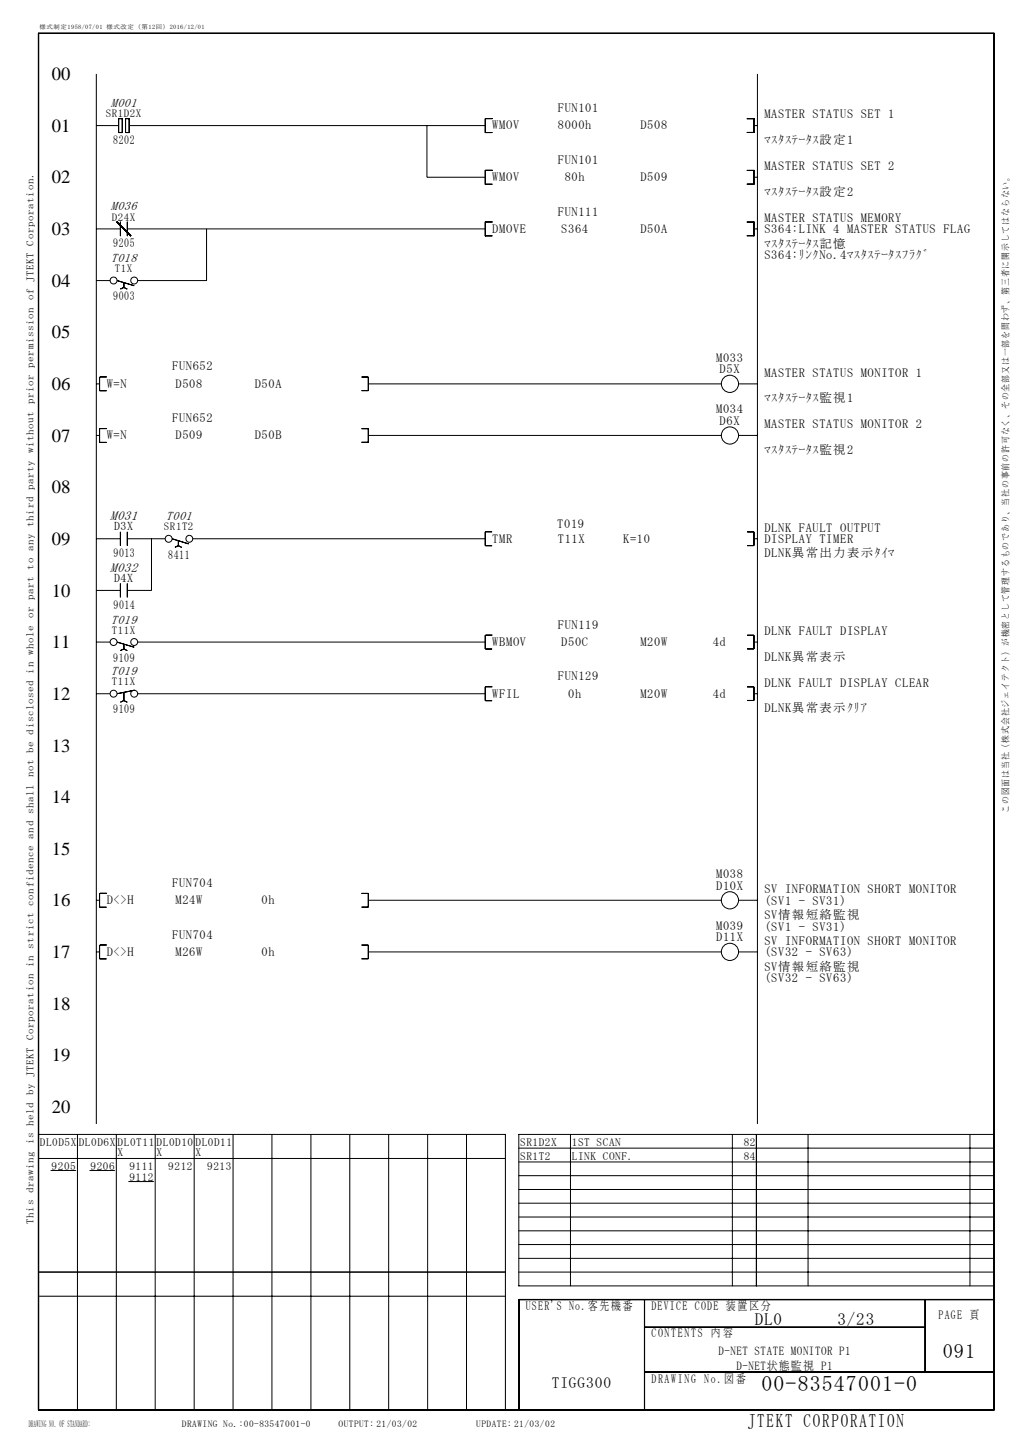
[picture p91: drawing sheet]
<svg xmlns="http://www.w3.org/2000/svg" width="210mm" height="297mm" viewBox="0 0 210 297" stroke-linecap="round" stroke-linejoin="round" font-family="sans-serif">
<defs><g id="words">
<text font-size="4.5" x="156.3" y="285.6">00-83547001-0</text>
<text font-size="4.2" x="193.5" y="278.8">091</text>
<text font-size="3.9" x="153.5" y="292.9">JTEKT CORPORATION</text>
<g font-size="3.8">
<text x="10.7" y="16.4">00</text>
<text x="10.7" y="27.1">01</text>
<text x="10.7" y="37.7">02</text>
<text x="10.7" y="48.3">03</text>
<text x="10.7" y="58.9">04</text>
<text x="10.7" y="69.5">05</text>
<text x="10.7" y="80.1">06</text>
<text x="10.7" y="90.7">07</text>
<text x="10.7" y="101.3">08</text>
<text x="10.7" y="111.9">09</text>
<text x="10.7" y="122.5">10</text>
<text x="10.7" y="133.1">11</text>
<text x="10.7" y="143.7">12</text>
<text x="10.7" y="154.3">13</text>
<text x="10.7" y="164.9">14</text>
<text x="10.7" y="175.5">15</text>
<text x="10.7" y="186.1">16</text>
<text x="10.7" y="196.7">17</text>
<text x="10.7" y="207.3">18</text>
<text x="10.7" y="217.9">19</text>
<text x="10.7" y="228.5">20</text>
</g>
<g font-size="3.5">
<text x="154.9" y="272">DL0</text>
<text x="171.9" y="272">3/23</text>
</g>
<text font-size="3.2" x="113.3" y="285">TIGG300</text>
<g font-size="2.7">
<text x="22.6" y="106.8">M031</text>
<text x="22.6" y="117.4">M032</text>
</g>
<g font-size="2.6">
<text x="22.8" y="22">M001</text>
<text x="114.5" y="23">FUN101</text>
<text x="23.2" y="29.5">8202</text>
<text x="101" y="26.6">WMOV</text>
<text x="114.5" y="26.6">8000h</text>
<text x="131.4" y="26.6">D508</text>
<text x="156.9" y="24.3">MASTER STATUS SET 1</text>
<text x="156.9" y="29.6">ﾏｽﾀｽﾃｰﾀｽ設定1</text>
<text x="114.5" y="33.6">FUN101</text>
<text x="156.9" y="34.9">MASTER STATUS SET 2</text>
<text x="101" y="37.2">WMOV</text>
<text x="115.9" y="37.2">80h</text>
<text x="131.4" y="37.2">D509</text>
<text x="156.9" y="40.2">ﾏｽﾀｽﾃｰﾀｽ設定2</text>
<text x="22.8" y="43.2">M036</text>
<text x="101" y="47.8">DMOVE</text>
<text x="114.5" y="44.2">FUN111</text>
<text x="115.2" y="47.8">S364</text>
<text x="131.4" y="47.8">D50A</text>
<text x="156.9" y="45.5">MASTER STATUS MEMORY</text>
<text x="156.9" y="47.9">S364:LINK 4 MASTER STATUS FLAG</text>
<text x="22.8" y="53.8">T018</text>
<text x="23.2" y="50.8">9205</text>
<text x="156.9" y="50.8">ﾏｽﾀｽﾃｰﾀｽ記憶</text>
<text x="156.9" y="53.2">S364:ﾘﾝｸNo.4ﾏｽﾀｽﾃｰﾀｽﾌﾗｸﾞ</text>
<text x="23.3" y="61.7">9003</text>
<text x="35.3" y="76.1">FUN652</text>
<text x="147" y="74.3">M033</text>
<text x="147.7" y="76.6">D5X</text>
<text x="156.9" y="77.3">MASTER STATUS MONITOR 1</text>
<text x="21.9" y="79.6">W=N</text>
<text x="36" y="79.6">D508</text>
<text x="52.3" y="79.6">D50A</text>
<text x="156.9" y="82.6">ﾏｽﾀｽﾃｰﾀｽ監視1</text>
<text x="35.3" y="86.6">FUN652</text>
<text x="147" y="84.9">M034</text>
<text x="147.7" y="87.2">D6X</text>
<text x="156.9" y="87.9">MASTER STATUS MONITOR 2</text>
<text x="21.9" y="90.2">W=N</text>
<text x="36" y="90.2">D509</text>
<text x="52.3" y="90.2">D50B</text>
<text x="156.9" y="93.2">ﾏｽﾀｽﾃｰﾀｽ監視2</text>
<text x="34.1" y="106.8">T001</text>
<text x="101" y="111.4">TMR</text>
<text x="114.4" y="108.4">T019</text>
<text x="114.5" y="111.4">T11X</text>
<text x="127.9" y="111.4">K=10</text>
<text x="156.9" y="109.1">DLNK FAULT OUTPUT</text>
<text x="156.9" y="111.5">DISPLAY TIMER</text>
<text x="23.3" y="114.3">9013</text>
<text x="34.5" y="114.7">8411</text>
<text x="156.9" y="114.4">DLNK異常出力表示ﾀｲﾏ</text>
<text x="23.3" y="124.9">9014</text>
<text x="22.8" y="128">T019</text>
<text x="114.5" y="129.1">FUN119</text>
<text x="156.9" y="130.3">DLNK FAULT DISPLAY</text>
<text x="23.3" y="135.9">9109</text>
<text x="101" y="132.6">WBMOV</text>
<text x="115.2" y="132.6">D50C</text>
<text x="131.4" y="132.6">M20W</text>
<text x="146.3" y="132.6">4d</text>
<text x="156.9" y="135.6">DLNK異常表示</text>
<text x="22.8" y="138.6">T019</text>
<text x="101" y="143.2">WFIL</text>
<text x="114.5" y="139.7">FUN129</text>
<text x="116.6" y="143.2">0h</text>
<text x="131.4" y="143.2">M20W</text>
<text x="146.3" y="143.2">4d</text>
<text x="156.9" y="140.9">DLNK FAULT DISPLAY CLEAR</text>
<text x="23.2" y="146.5">9109</text>
<text x="156.9" y="146.2">DLNK異常表示ｸﾘｱ</text>
<text x="21.9" y="185.6">D&lt;&gt;H</text>
<text x="35.3" y="182.1">FUN704</text>
<text x="36" y="185.6">M24W</text>
<text x="53.7" y="185.6">0h</text>
<text x="147" y="182.6">D10X</text>
<text x="147" y="180.3">M038</text>
<text x="156.9" y="183.3">SV INFORMATION SHORT MONITOR</text>
<text x="156.9" y="185.7">(SV1 - SV31)</text>
<text x="147" y="190.9">M039</text>
<text x="156.9" y="188.6">SV情報短絡監視</text>
<text x="156.9" y="191">(SV1 - SV31)</text>
<text x="21.9" y="196.2">D&lt;&gt;H</text>
<text x="35.3" y="192.7">FUN704</text>
<text x="36" y="196.2">M26W</text>
<text x="53.7" y="196.2">0h</text>
<text x="147" y="193.2">D11X</text>
<text x="156.9" y="193.9">SV INFORMATION SHORT MONITOR</text>
<text x="156.9" y="196.3">(SV32 - SV63)</text>
<text x="156.9" y="199.2">SV情報短絡監視</text>
<text x="156.9" y="201.6">(SV32 - SV63)</text>
<text x="107.9" y="268.9">USER'S No.客先機番</text>
<text x="133.7" y="268.9">DEVICE CODE 装置区分</text>
<text x="133.7" y="274.5">CONTENTS 内 容</text>
<text x="192.7" y="270.7">PAGE 頁</text>
<text x="133.7" y="283.8">DRAWING No.図 番</text>
</g>
<g font-size="2.5">
<text x="147.4" y="278.1">D-NET STATE MONITOR P1</text>
<text x="151.2" y="281.3">D-NET状態監視 P1</text>
</g>
<g font-size="2.4">
<text x="23.4" y="108.9">D3X</text>
<text x="23.4" y="119.5">D4X</text>
</g>
<g font-size="2.3">
<text x="8.2" y="235.2">DL0D5X</text>
<text x="16.2" y="235.2">DL0D6X</text>
<text x="24.2" y="235.2">DL0T11</text>
<text x="24.2" y="237.4">X</text>
<text x="32.2" y="235.2">DL0D10</text>
<text x="32.2" y="237.4">X</text>
<text x="40.1" y="235.2">DL0D11</text>
<text x="40.1" y="237.4">X</text>
<text x="106.8" y="235.2">SR1D2X</text>
<text x="106.8" y="238">SR1T2</text>
<text x="117.4" y="235.2">1ST SCAN</text>
<text x="117.4" y="238">LINK CONF.</text>
<text x="152.7" y="235.2">82</text>
<text x="152.7" y="238">84</text>
<text x="10.6" y="240.2">9205</text>
<text x="18.6" y="240.2">9206</text>
<text x="26.6" y="240.2">9111</text>
<text x="26.6" y="242.4">9112</text>
<text x="34.5" y="240.2">9212</text>
<text x="42.5" y="240.2">9213</text>
</g>
<g font-size="2.2">
<text x="21.7" y="24.1">SR1D2X</text>
<text x="23" y="45.3">D24X</text>
<text x="23.6" y="55.9">T1X</text>
<text x="33.7" y="108.9">SR1T2</text>
<text x="23" y="130.1">T11X</text>
<text x="23" y="140.7">T11X</text>
</g>
<text font-size="2.1" x="6.9" y="251.2" transform="rotate(-90 6.9 251.2)">This drawing is held by JTEKT Corporation in strict confidence and shall not be disclosed in whole or part to any third party without prior permission of JTEKT Corporation.</text>
<g font-size="1.9">
<text x="207.1" y="166.9" transform="rotate(-90 207.1 166.9)">この図面は当社（株式会社ジェイテクト）が機密として管理するものであり、当社の事前の許可なく、その全部又は一部を問わず、第三者に開示してはならない。</text>
<text x="5.9" y="293">DRAWING NO. OF STANDARD:</text>
<text x="37.3" y="293">DRAWING No.:00-83547001-0</text>
<text x="69.5" y="293">OUTPUT: 21/03/02</text>
<text x="97.8" y="293">UPDATE: 21/03/02</text>
</g>
<text font-size="1.3" x="8.1" y="6">様式制定1958/07/01 様式改定（第12回）2016/12/01</text>
</g></defs>
<g fill="none" stroke="#000" stroke-width=".21">
<path d="M7.9 6.8v282.6M7.9 6.8h196.1v282.6h-196.1zM7.9 6.9h196.1M19.8 15.2v215.5M155.5 15.2v215.5M204.1 6.8v282.6M19.8 25.8h4.6M24.3 24.4v2.8M24.4 24.4h.7v2.8h-.7zM24.4 24.3h.7M25.8 24.4h.7v2.8h-.7zM25.8 24.3h.7"/>
<path d="M26.5 25.8h73.1M26.5 24.4v2.8M87.6 25.8v10.6h12M99.6 24.4v2.8h1.4M99.6 35v2.8h1.4M99.7 24.4h1.3M99.7 24.3h1.3M99.7 34.9h1.3M153.4 24.4h1.3l.1 2.8h-1.4M153.4 35h1.3v2.8h-1.3M153.4 35h1.4M153.4 37.8h1.4"/>
<path d="M154.8 25.8h.7M154.8 36.4h.7M19.8 47h4.9M19.8 57.6h2.8M24 57.6l3.6 1.1M24.7 45.6v2.8M25.4 58v1M25.4 59l-.7 .3M25.4 59l.7 .4M25.4 58v1l-.7 .4M26.1 45.6v2.8M26.1 47h73.5"/>
<path d="M26.8 48.4l-2.8-2.8 2.8 2.8M26.9 48.4l-2.9-2.8 2.8 2.8M42.4 47v10.6h-14.1M99.6 45.6v2.8h1.4M99.6 48.4h1.4M99.7 45.6h1.3M153.4 45.6h1.3v2.8h-1.3M154.8 47h.7M19.8 78.8h.6M20.4 77.4v2.8h1.5M20.5 77.4h1.4M74.2 77.4h1.4v2.8h-1.4"/>
<path d="M75.6 78.8h72.5M151.6 78.8h3.9M19.8 89.4h.6M20.4 88v2.8h1.5M20.5 88h1.4M74.2 88h1.4v2.8h-1.4M74.2 80.2h1.4M74.2 90.8h1.4M75.6 89.4h72.5M151.6 89.4h3.9M19.8 110.6h4.9M24.7 109.2v2.8"/>
<path d="M24.7 119.8v2.8M26.1 109.2v2.8M26.1 119.8v2.8M26.1 110.6h7.8M31.1 110.6v10.6h-5M35.3 110.6l3.4 1.1M36.6 111v1l.7 .4M36.6 112l-.7 .4M36.6 111v1l-.7 .4M39.6 110.6h60M99.6 109.2h1.4M101 109.2h-1.4v2.8h1.4"/>
<path d="M153.4 109.2h1.3v2.8h-1.3M153.4 112h1.4M154.8 110.6h.7M19.8 121.2h4.9M19.8 131.8h2.8M24 131.8l3.6 1.1M25.4 132.2v1M25.4 133.2l-.7 .3M25.4 133.2l.7 .4M25.4 132.2v1l-.7 .4M28.3 131.8h71.3M99.6 130.4v2.8h1.4"/>
<path d="M99.6 133.2h1.4M99.7 130.4h1.3M153.4 130.4h1.3v2.8h-1.3M154.8 131.8h.7M19.8 142.4h2.8M25.4 142.1v1.7M25.4 143.8l-.7 .3M25.4 143.8l.7 .4M25.4 142.1v1.7l-.7 .4M27.6 141.7l-3.6 .7M28.3 142.4h71.3M99.6 141v2.8h1.4"/>
<path d="M99.7 141h1.3M153.4 141h1.3v2.8h-1.3M154.8 142.4h.7M19.8 184.8h.6M19.8 195.4h.6M20.4 183.4v2.8h1.5M20.4 194v2.8h1.5M20.5 183.4h1.4M20.5 194h1.4M74.2 183.4h1.4v2.8h-1.4M74.2 194h1.4v2.8h-1.4M74.2 194h1.4"/>
<path d="M74.2 196.8h1.4M75.6 184.8h72.5M75.6 195.4h72.5M151.6 184.8h3.9M151.6 195.4h3.9M7.9 232.9h95.8v56.5M7.9 237.8h95.8M15.9 232.9v56.5M23.9 232.9v56.5M31.9 232.9v56.5M39.9 232.9v56.5M47.8 232.9v56.5"/>
<path d="M55.8 232.9v56.5M63.8 232.9v56.5M71.8 232.9v56.5M79.8 232.9v56.5M87.8 232.9v56.5M95.8 232.9v56.5M106.5 238.5h97.5M106.5 235.7h97.5M117.1 232.9v31.1M150.3 232.9v31.1M155.3 232.9v31.1M165.9 232.9v31.1"/>
<path d="M199.1 232.9v31.1M204 232.9h-97.5v31.1h97.5M10.5 240.3h5M18.4 240.3h5.1M26.4 242.5h5.1M106.5 258.3h97.5M106.5 255.5h97.5M106.5 252.7h97.5M106.5 249.8h97.5M106.5 247h97.5M106.5 244.2h97.5M106.5 241.3h97.5"/>
<path d="M7.9 261.1h95.8M7.9 266.1h95.8M106.5 261.1h97.5M106.5 266.7h97.5M106.5 266.8v22.6M132.3 266.8v22.6M132.3 272.5h57.6M132.3 272.4h57.6M189.9 266.8v14.8M204 266.8h-97.5v22.6M7.9 289.5h196.1M132.3 281.6h71.7"/>
<circle cx="23.3" cy="57.6" r=".71"/>
<circle cx="27.5" cy="57.6" r=".71"/>
<circle cx="149.8" cy="78.8" r="1.77"/>
<circle cx="149.8" cy="89.4" r="1.77"/>
<circle cx="34.6" cy="110.6" r=".71"/>
<circle cx="38.9" cy="110.6" r=".7"/>
<circle cx="23.3" cy="131.8" r=".71"/>
<circle cx="27.5" cy="131.8" r=".71"/>
<circle cx="23.3" cy="142.4" r=".71"/>
<circle cx="27.5" cy="142.4" r=".71"/>
<circle cx="149.8" cy="184.8" r="1.77"/>
<circle cx="149.8" cy="195.4" r="1.77"/>
</g>
<use href="#words"/>
</svg>
